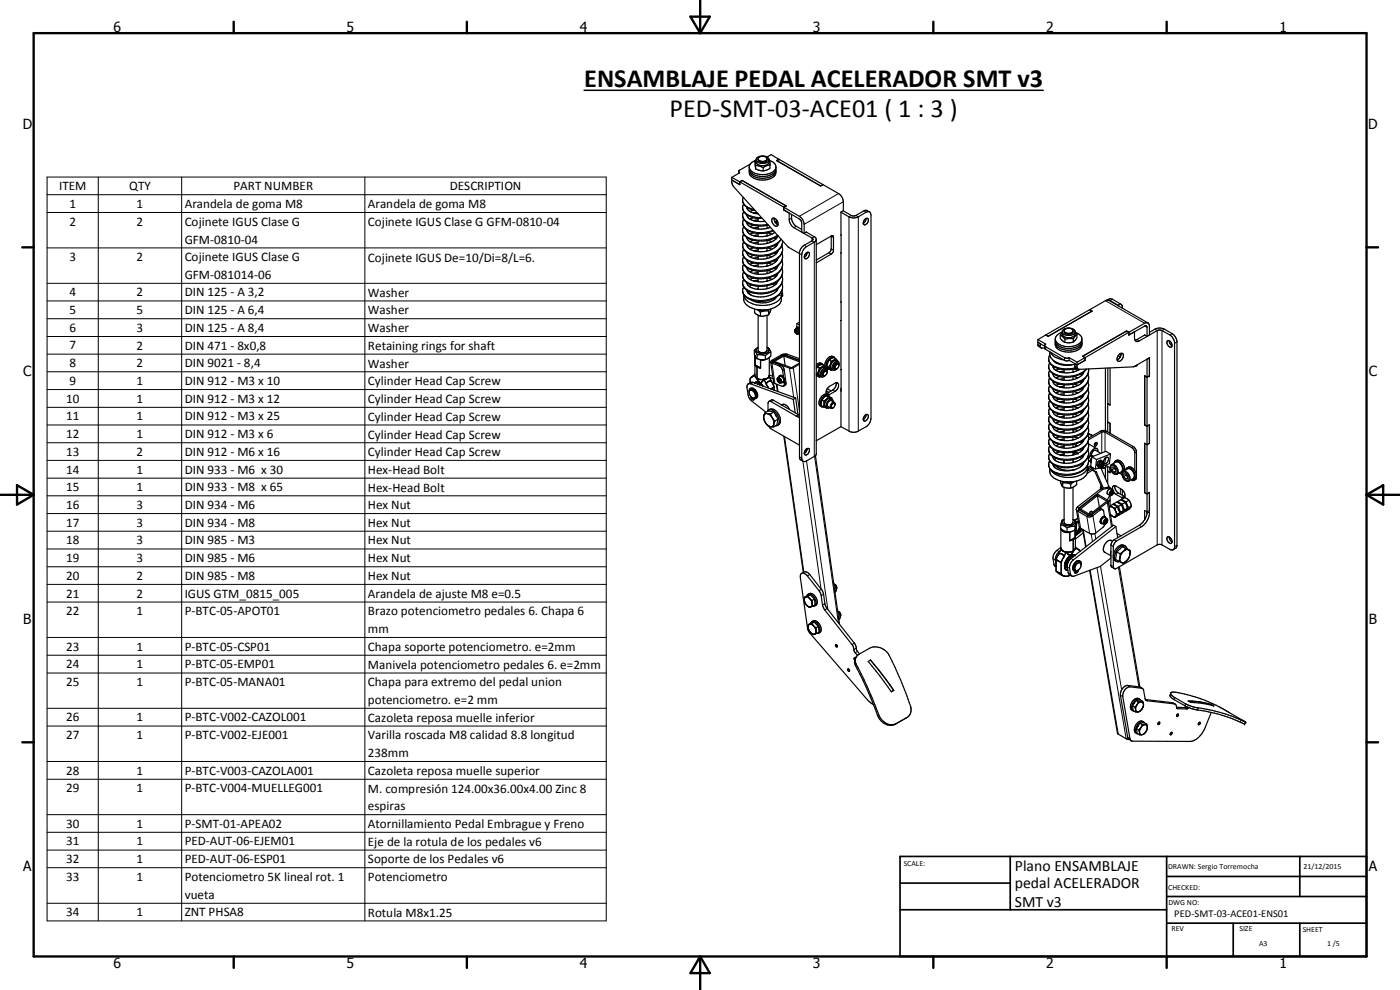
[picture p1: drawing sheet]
<svg xmlns="http://www.w3.org/2000/svg" width="420mm" height="297mm" viewBox="0 0 420 297" stroke-linecap="round" stroke-linejoin="round" font-family="sans-serif">
<defs><g id="words">
<g font-size="7.9">
<text x="175.3" y="26">ENSAMBLAJE PEDAL ACELERADOR SMT v3</text>
<text x="200.9" y="35">PED-SMT-03-ACE01 ( 1 : 3 )</text>
</g>
<g font-size="4.7">
<text x="304.6" y="261.2">Plano ENSAMBLAJE</text>
<text x="304.6" y="266.6">pedal ACELERADOR</text>
<text x="304.6" y="272">SMT v3</text>
</g>
<g font-size="4.2">
<text x="34" y="9.6">6</text>
<text x="104" y="9.6">5</text>
<text x="174" y="9.6">4</text>
<text x="244" y="9.6">3</text>
<text x="314" y="9.6">2</text>
<text x="384" y="9.6">1</text>
<text x="6.8" y="38.7">D</text>
<text x="410.6" y="38.7">D</text>
<text x="7" y="112.9">C</text>
<text x="410.8" y="112.9">C</text>
<text x="7" y="187.1">B</text>
<text x="410.8" y="187.1">B</text>
<text x="7" y="261.4">A</text>
<text x="410.8" y="261.4">A</text>
<text x="34" y="290.4">6</text>
<text x="104" y="290.4">5</text>
<text x="174" y="290.4">4</text>
<text x="244" y="290.4">3</text>
<text x="314" y="290.4">2</text>
<text x="384" y="290.4">1</text>
</g>
<g font-size="3.9">
<text x="17.7" y="57.1">ITEM</text>
<text x="38.8" y="57.1">QTY</text>
<text x="70.1" y="57.1">PART NUMBER</text>
<text x="135" y="57.1">DESCRIPTION</text>
<text x="20.8" y="62.4">1</text>
<text x="41" y="62.4">1</text>
<text x="55.4" y="62.4">Arandela de goma M8</text>
<text x="110.4" y="62.4">Arandela de goma M8</text>
<text x="20.8" y="67.7">2</text>
<text x="41" y="67.7">2</text>
<text x="55.4" y="67.8">Cojinete IGUS Clase G</text>
<text x="110.4" y="67.8">Cojinete IGUS Clase G GFM-0810-04</text>
<text x="55.4" y="73.1">GFM-0810-04</text>
<text x="20.8" y="78.3">3</text>
<text x="41" y="78.3">2</text>
<text x="55.4" y="78.4">Cojinete IGUS Clase G</text>
<text x="55.4" y="83.7">GFM-081014-06</text>
<text x="110.4" y="78.5">Cojinete IGUS De=10/Di=8/L=6.</text>
<text x="20.8" y="88.9">4</text>
<text x="41" y="88.9">2</text>
<text x="55.4" y="88.9">DIN 125 - A 3,2</text>
<text x="110.4" y="89">Washer</text>
<text x="20.8" y="94.3">5</text>
<text x="41" y="94.3">5</text>
<text x="55.4" y="94.3">DIN 125 - A 6,4</text>
<text x="110.4" y="94.3">Washer</text>
<text x="20.8" y="99.6">6</text>
<text x="41" y="99.6">3</text>
<text x="55.4" y="99.6">DIN 125 - A 8,4</text>
<text x="110.4" y="99.7">Washer</text>
<text x="20.8" y="104.9">7</text>
<text x="41" y="104.9">2</text>
<text x="55.4" y="104.9">DIN 471 - 8x0,8</text>
<text x="110.4" y="105">Retaining rings for shaft</text>
<text x="20.8" y="110.2">8</text>
<text x="41" y="110.2">2</text>
<text x="55.4" y="110.2">DIN 9021 - 8,4</text>
<text x="110.4" y="110.3">Washer</text>
<text x="20.8" y="115.5">9</text>
<text x="41" y="115.5">1</text>
<text x="55.4" y="115.5">DIN 912 - M3 x 10</text>
<text x="110.4" y="115.6">Cylinder Head Cap Screw</text>
<text x="19.8" y="120.8">10</text>
<text x="41" y="120.8">1</text>
<text x="55.4" y="120.8">DIN 912 - M3 x 12</text>
<text x="110.4" y="120.9">Cylinder Head Cap Screw</text>
<text x="19.8" y="126.2">11</text>
<text x="19.8" y="131.5">12</text>
<text x="41" y="126.2">1</text>
<text x="41" y="131.4">1</text>
<text x="55.4" y="126.2">DIN 912 - M3 x 25</text>
<text x="55.4" y="131.5">DIN 912 - M3 x 6</text>
<text x="110.4" y="126.2">Cylinder Head Cap Screw</text>
<text x="110.4" y="131.6">Cylinder Head Cap Screw</text>
<text x="19.8" y="136.8">13</text>
<text x="41" y="136.8">2</text>
<text x="55.4" y="136.8">DIN 912 - M6 x 16</text>
<text x="110.4" y="136.9">Cylinder Head Cap Screw</text>
<text x="19.8" y="142.1">14</text>
<text x="41" y="142.1">1</text>
<text x="55.4" y="142.1">DIN 933 - M6 x 30</text>
<text x="110.4" y="142.2">Hex-Head Bolt</text>
<text x="19.8" y="147.4">15</text>
<text x="41" y="147.4">1</text>
<text x="55.4" y="147.4">DIN 933 - M8 x 65</text>
<text x="110.4" y="147.5">Hex-Head Bolt</text>
<text x="19.8" y="152.7">16</text>
<text x="41" y="152.7">3</text>
<text x="55.4" y="152.7">DIN 934 - M6</text>
<text x="110.4" y="152.7">Hex Nut</text>
<text x="19.8" y="158">17</text>
<text x="41" y="158">3</text>
<text x="55.4" y="158">DIN 934 - M8</text>
<text x="110.4" y="158">Hex Nut</text>
<text x="19.8" y="163.3">18</text>
<text x="41" y="163.3">3</text>
<text x="55.4" y="163.3">DIN 985 - M3</text>
<text x="110.4" y="163.3">Hex Nut</text>
<text x="19.8" y="168.7">19</text>
<text x="19.8" y="173.9">20</text>
<text x="41" y="168.7">3</text>
<text x="41" y="173.9">2</text>
<text x="55.4" y="168.7">DIN 985 - M6</text>
<text x="55.4" y="173.9">DIN 985 - M8</text>
<text x="110.4" y="168.7">Hex Nut</text>
<text x="110.4" y="173.9">Hex Nut</text>
<text x="19.8" y="179.3">21</text>
<text x="41" y="179.3">2</text>
<text x="55.4" y="179.3">IGUS GTM_0815_005</text>
<text x="110.4" y="179.4">Arandela de ajuste M8 e=0.5</text>
<text x="19.8" y="184.6">22</text>
<text x="41" y="184.6">1</text>
<text x="55.4" y="184.6">P-BTC-05-APOT01</text>
<text x="110.4" y="184.7">Brazo potenciometro pedales 6. Chapa 6</text>
<text x="110.4" y="190">mm</text>
<text x="19.8" y="195.2">23</text>
<text x="41" y="195.2">1</text>
<text x="55.4" y="195.2">P-BTC-05-CSP01</text>
<text x="110.4" y="195.3">Chapa soporte potenciometro. e=2mm</text>
<text x="19.8" y="200.5">24</text>
<text x="41" y="200.5">1</text>
<text x="55.4" y="200.5">P-BTC-05-EMP01</text>
<text x="110.4" y="200.6">Manivela potenciometro pedales 6. e=2mm</text>
<text x="19.8" y="205.9">25</text>
<text x="41" y="205.8">1</text>
<text x="55.4" y="205.9">P-BTC-05-MANA01</text>
<text x="110.4" y="205.9">Chapa para extremo del pedal union</text>
<text x="110.4" y="211.2">potenciometro. e=2 mm</text>
<text x="19.8" y="216.5">26</text>
<text x="19.8" y="221.8">27</text>
<text x="41" y="216.5">1</text>
<text x="41" y="221.8">1</text>
<text x="55.4" y="216.5">P-BTC-V002-CAZOL001</text>
<text x="55.4" y="221.8">P-BTC-V002-EJE001</text>
<text x="110.4" y="216.5">Cazoleta reposa muelle inferior</text>
<text x="110.4" y="221.9">Varilla roscada M8 calidad 8.8 longitud</text>
<text x="110.4" y="227.2">238mm</text>
<text x="19.8" y="232.4">28</text>
<text x="41" y="232.4">1</text>
<text x="55.4" y="232.4">P-BTC-V003-CAZOLA001</text>
<text x="110.4" y="232.5">Cazoleta reposa muelle superior</text>
<text x="19.8" y="237.7">29</text>
<text x="41" y="237.7">1</text>
<text x="55.4" y="237.7">P-BTC-V004-MUELLEG001</text>
<text x="110.4" y="237.8">M. compresión 124.00x36.00x4.00 Zinc 8</text>
<text x="110.4" y="243.1">espiras</text>
<text x="19.8" y="248.3">30</text>
<text x="41" y="248.3">1</text>
<text x="55.4" y="248.3">P-SMT-01-APEA02</text>
<text x="110.4" y="248.4">Atornillamiento Pedal Embrague y Freno</text>
<text x="19.8" y="253.7">31</text>
<text x="41" y="253.7">1</text>
<text x="55.4" y="253.7">PED-AUT-06-EJEM01</text>
<text x="110.4" y="253.7">Eje de la rotula de los pedales v6</text>
<text x="19.8" y="259">32</text>
<text x="41" y="259">1</text>
<text x="55.4" y="259">PED-AUT-06-ESP01</text>
<text x="110.4" y="259.1">Soporte de los Pedales v6</text>
<text x="19.8" y="264.3">33</text>
<text x="41" y="264.3">1</text>
<text x="55.4" y="264.4">Potenciometro 5K lineal rot. 1</text>
<text x="55.4" y="269.7">vueta</text>
<text x="110.4" y="264.3">Potenciometro</text>
<text x="19.8" y="274.9">34</text>
<text x="41" y="274.9">1</text>
<text x="55.4" y="274.9">ZNT PHSA8</text>
<text x="110.4" y="275">Rotula M8x1.25</text>
</g>
<text font-size="3.1" x="352.4" y="275.2">PED-SMT-03-ACE01-ENS01</text>
<g font-size="2.4">
<text x="271.2" y="259.7">SCALE:</text>
<text x="350.6" y="260.8">DRAWN: Sergio Torremocha</text>
<text x="391.2" y="260.6">21/12/2015</text>
<text x="350.6" y="267">CHECKED:</text>
<text x="350.6" y="271.4">DWG NO:</text>
<text x="351.6" y="279.3">REV</text>
<text x="372" y="279.4">SIZE</text>
<text x="391" y="279.6">SHEET</text>
<text x="377.9" y="283.8">A3</text>
<text x="398.3" y="283.8">1 /5</text>
</g>
</g></defs>
<g fill="none" stroke="#000" stroke-width=".35">
<path d="M219.6 53.2v1.5l.6 1.3 16.4 18.2M219.6 53.2l2.4 1.4M221.7 51.5l.3 .4-2.4 1.3M222 54.6v.8l-2.4-1.4 2.4 1.4M222 55.4h.1M222 54.6l13.2 7.5M222.7 54.1l13.2 7.7M222.7 54.1l-.7 .5M222.7 54.1v.1M223.1 59.2a2.33 2.33 0 0 0 1.1 3M224.9 51.2a3.3 3.3 0 0 0 3.5 2.3 4.2 4.2 0 0 0 4.4-2l.1-.3M224.9 51.2a2.53 2.53 0 0 0 2.5 2.7 4.5 4.5 0 0 0 5.4-1.9l.1-.8"/>
<path d="M224.9 50.9a4.1 4.1 0 0 0 4.5 2.1 3.8 3.8 0 0 0 3.4-2.1M224.9 50.9v.3M225.2 49.2l-3.4 1.9-.1 .9M225.2 49.2l-.3 .5v1.2M226.6 48.3l.1 1.8M226.6 48.3l.2 2.4 2.3 .6M226.7 50.4l.1 .1M226.8 49.7l1.1 .1 1.2 .5M226.8 48.1l-1.1 .6-.5 .5M227.1 47.4a2.52 2.52 0 0 1 3.7 .4 1.72 1.72 0 0 1-2.3 1.9 1.56 1.56 0 0 1-1.6-1.1zM228.4 46.9a1.54 1.54 0 0 1 1.7 .4l.1 .3M228.4 46.9a.91 .91 0 0 0-.9 1.1 .91 .91 0 0 0 1.2 .7 1.07 1.07 0 0 0 1.5-1"/>
<path d="M229.1 50.3v1M230.2 47.6a1.52 1.52 0 0 1-2.7 .1M230.2 47.1l1.2-.7 2.4 1.4M231 48.2l-.2-.2-.3 .6a2.74 2.74 0 0 1-3 .1l-.6-.7-.3 .3M231 48.2l.1 2.3-1 .6-1 .2M231 48.1a2.25 2.25 0 0 1 1.8 2.8M231.1 49.5l-1.3 .3-.7 .5M232.8 50.9l.1 .3M232.9 50.3a4.2 4.2 0 0 1-5 2 3.3 3.3 0 0 1-3-2M233.8 47.8l-.7 .4 13.2 7.6 .7-.4M233.8 47.8l17.9 10.3 .9 .9 .4 .9 .1 3.3-.7 .4v64.4M223.2 70.3l-.3 1.2a3.3 3.3 0 0 0 3.1 2.8l1.5 .3"/>
<path d="M223.2 77.1a2.83 2.83 0 0 0 2.4 3.9l2.5 .4 2.1-.2M223.2 72.5l-.3 .8a2.49 2.49 0 0 0 1.5 2.6M223.2 79.3a2.35 2.35 0 0 0 1.1 3.4l2.5 .9 3.4-.2M223.2 61.2a2.78 2.78 0 0 0 2.1 3.9l1.5 .3 2 .1M223.2 63.5a2.51 2.51 0 0 0 1.8 3.7 8.6 8.6 0 0 0 5.2 .4M223.2 68a2.32 2.32 0 0 0 1 3.3M223.2 74.8a2.35 2.35 0 0 0 1.1 3.3M223.2 65.7a2.4 2.4 0 0 0 1.2 3.4M224.2 78.1v.1a3.6 3.6 0 0 0 3.5 1.9 6.4 6.4 0 0 0 5.4-2M224.2 64.5l.5 1 1.1 .6 1.9 .4 1.9-.1M224.2 62.2l2.4 1M224.2 71.3l1.9 .8"/>
<path d="M224.2 75.8l.3 .8 .6 .5M224.2 62.2v.3M224.2 66.8l.2 .6 .7 .6M224.2 69v.3M224.2 71.3l.2 .6 .7 .7M224.2 62.5a3.4 3.4 0 0 0 3.4 1.7M224.2 69.3a3.6 3.6 0 0 0 3.5 1.7l2.7-.3M224.3 78.1l1.3 .6 1.8 .4 2.8-.2M224.4 75.9a8 8 0 0 0 5.8 .8M224.4 62.4l-.2 .1M224.4 69.1l1.7 .7M224.4 64.6l-.2 .1"/>
<path d="M224.4 66.9l-.2 .1M224.4 69.1l-.2 .2M224.4 71.4l-.2 .1M224.4 73.7l-.2 .1M224.4 75.9l-.2 .1M224.4 78.2l-.2 .1M225.1 68l1.4 .6a10.2 10.2 0 0 0 4.4-.3l.3-.1M226.1 72.1l1.4 .2M226.1 78.9l-1 .4M226.1 76.6l-1 .5M226.1 74.3l-1 .5M226.1 72.1l-1 .4"/>
<path d="M226.1 69.8l-1 .5M226.1 67.6l-1 .4M226.1 65.3l-1 .4M226.1 63l-1 .5M227.2 63.8l-1.1 .1M227.5 72.8l-1.4 .2M227.5 64.1v.1M227.5 65.5v1M227.5 67.8v.9M227.5 70v1M227.5 72.3v.9M227.5 74.6v.9"/>
<path d="M227.5 76.8v1M227.5 79.1v.9M227.5 66l-1.4 .2M227.5 68.2l-1.4 .3M227.5 70.5l-1.4 .2M227.5 75l-1.4 .2M227.5 77.3l-1.4 .2M227.5 79.5l-1.4 .3M230.2 67.6v.9M230.2 69.9v.9M230.2 72.1v.9M230.2 74.4v.9"/>
<path d="M230.2 76.7v.9M230.2 78.9v.9M230.2 68.4l.2 .1M230.2 70.7h.2M230.2 72.9l.3 .1M230.2 75.2h.2M230.2 77.5h.3M230.2 79.7l.2 .1M230.4 78.9l1.2 .4M230.4 76.6l1.2 .5M230.4 74.3l1.2 .5M230.4 72.1l1.2 .4"/>
<path d="M230.4 69.8l1.2 .5M230.4 67.6h.3M230.6 67.5l-.4 .1M231.7 65.7a1.25 1.25 0 0 1 1.8 1.3v.4a.67 .67 0 0 1-.6 .5 .67 .67 0 0 1-.6-.4l-.6-.9zM232.2 69.3a9.9 9.9 0 0 1-6.1 .5M232.4 65.4a1.96 1.96 0 0 0 1.1 2M232.4 73.7l.5 .3M232.4 71.4l1.1-.7-.4 .7M232.4 71.4l-2.4 .8-2.5 .1M232.4 73.7l-2.1 .7-2.8 .2M232.4 71.4l.5 .3M232.4 75.9l.5 .3"/>
<path d="M232.4 78.2l.5 .3M232.6 69.7l-2.2 1M232.9 66.6l.2 .3M232.9 77.9l-1.5 .7-1.2 .3M232.9 77.9l.2 .3M232.9 75.6l.2 .3M232.9 73.4l.2 .3M232.9 71.1l.2 .3M232.9 71.7a7.6 7.6 0 0 1-7.8 .9M233.1 75.9a7 7 0 0 1-8 1.2M233.1 71.4l-.2 .3M233.2 66.3l-.5 .4"/>
<path d="M233.4 66.5l-.5 .6M233.5 79.7a5.5 5.5 0 0 1-5.8 2.6 3.8 3.8 0 0 1-3.5-1.7v-.3M233.5 72.9a5.5 5.5 0 0 1-5.7 2.6 3.4 3.4 0 0 1-3.6-1.9M233.5 77.5l-.4 .6M233.5 75.2l-.4 .7M234.5 71.8l-1.3 1.4-.8 .5M234.6 75.9a3.5 3.5 0 0 1-1.7 4.3M234.6 73.7a3.5 3.5 0 0 1-1.7 4.2M234.6 78.2a2.98 2.98 0 0 1-.2 2.7l-1.5 1.5M234.9 72.2a4.6 4.6 0 0 1-4.1 4.3l-.6 .2M235.2 63l1.6 .9v1.9a3.2 3.2 0 0 0 1.5 2.5l5.7 3.5-.3 .5-2.4 1.3a3.6 3.6 0 0 0-1.4 2.1v61.6l.3 .6 .8 .5M235.2 62.1v.9"/>
<path d="M235.2 63h.1M235.2 63l5.2 3.1 .2 .8v2.7l.7 .4M235.9 61.8l-.7 .3M235.9 61.8l-.7 .4 4.7 2.7a3 3 0 0 1 1.4 2.4v2.7M236.6 74.2h.1M236.7 74.2l3.2 1.9M237.6 64.3v1.4a3.6 3.6 0 0 0 1.4 2.2l1.6 .9M241.7 76.2l.7-.6a.88 .88 0 0 1 .6 .8 .88 .88 0 0 1-.5 .9 .63 .63 0 0 1-.9 .3 .63 .63 0 0 1-.1-1zM242 69.6l2.6 1.6 .4 .6v64.5l-.4 .5-2.5 1.5a.86 .86 0 0 1-1.1 .1 .86 .86 0 0 1-.4-.9v-61l.7-1.9 3.3-2.1 .4-.6M242 69.6l-.7 .4M242 69.6h.1M242.2 75.7l-.2 .9-.6 .6"/>
<path d="M249.5 70.8l.4-.1 .2 .3-.1 4.6-.5 .6-4.5 2.7M249.5 70.8v3.8l-.3 .8-4.2 2.6M249.5 70.8l-4.5 2.6M252.4 63.7l2.4 1.4a3 3 0 0 0 2.8 0l2.4-1.4a.89 .89 0 0 1 1-.1 .89 .89 0 0 1 .4 .9v61.1a3.2 3.2 0 0 1-1.4 2.4l-2.4 1.3a2.72 2.72 0 0 1-2.8 0l-2.4-1.3M252.4 75.9h.1M252.4 70.5h.1M253.1 63.2l3 1.6 .6-.1 2.8-1.5h.8l.6 .4M259.4 66l.5-.5a.64 .64 0 0 1 .8 .4 .64 .64 0 0 1-.2 .8l-.8 .8a.69 .69 0 0 1-.7-.5 .69 .69 0 0 1 .3-.8zM259.9 65.5l-.1 .7-.7 .8M223.2 83.9a2.36 2.36 0 0 0 1.1 3.3l1.9 .7a9.6 9.6 0 0 0 6.4-.8l1-.7 1-1.5M223.2 88.4v1.7a5.2 5.2 0 0 0 5.4 2.9l2.7-.3M223.2 81.6a2.41 2.41 0 0 0 1.1 3.4"/>
<path d="M223.2 86.1a2.4 2.4 0 0 0 1.1 3.4l1.3 .5M224.2 82.6l.2 .6 .7 .7M224.3 85l1.3 .5 1.8 .4 2.8-.2M224.4 80.4l-.2 .2M224.4 82.7l-.2 .1M224.4 85l-.2 .1M224.5 87.9l.1-.6 .8 1.3M225.5 85.5l-.6 .5M226.1 83.4l-1 .5M226.1 81.2l-1 .4M226.5 92.7v1.1l1 .8M227.1 92.8l1.1 .8"/>
<path d="M227.5 94.6v10.5a1.54 1.54 0 0 0 2.7 0v-10.5M227.5 94.6l.7 .2M227.5 81.4v.9M227.5 83.6v.9M227.5 85.9v.9M227.5 86.6l-.1 .2M227.5 81.8l-1.4 .2M227.5 84.1l-1.4 .2M227.9 93l.3 .1M228.2 93v.1M228.2 93.6v1.2M229.7 93l-1.5 .1"/>
<path d="M230.2 81.2v.9M230.2 83.4v1M230.2 85.7v.9M230.2 82h.2M230.2 84.2l.3 .1M230.4 83.4l1.2 .5M230.4 81.2l1.2 .4M230.7 93.3l-2.5 .3M230.7 94.5l-1.6 .4-.9-.1M230.7 93.3v1.2M230.8 92.8l-.1 .5M231.3 92.7l-.6 1.8"/>
<path d="M231.8 85.2l.6 .4M232.4 80.4l.5 .3M232.4 82.7l.5 .3M232.4 85l.5 .3M232.9 80.2l-2.7 1M232.9 82.4l-2.7 1M232.9 84.7l-2.7 1M232.9 84.7l.2 .3M232.9 82.4l.2 .3M232.9 80.2l.2 .2M233 89.1a5.5 5.5 0 0 1-6.2 1.5l-1.2-.6M233.2 86.7v.4"/>
<path d="M233.5 86.5a5.5 5.5 0 0 1-5.8 2.6 3.2 3.2 0 0 1-3.5-2M233.5 82a4.6 4.6 0 0 1-4.4 2.5 7.3 7.3 0 0 1-4-.6M233.5 84.2a5.5 5.5 0 0 1-5.8 2.6 3.5 3.5 0 0 1-3.5-1.8v-.1M234.1 88.1l-1 1-1 .6a9.9 9.9 0 0 1-5 .6l-1.5-.3M234.2 88.1l.7 .5M234.5 88.6a4.4 4.4 0 0 1-4.1 2.9 7 7 0 0 1-6.9-2.1l-.3-.7M234.6 87.2l.3 1.5-.4 .4a3.1 3.1 0 0 1-2.7 3.4l-.5 .2M234.6 80.4a3.6 3.6 0 0 1-1.7 4.3M234.6 82.7l.3 .7-.3 1.5M234.6 85a2.9 2.9 0 0 1-.3 2.9l-.2 .2M238.5 98.9a.8 .8 0 0 1 .9 .4 .8 .8 0 0 1-.1 .9 .99 .99 0 0 1-.8-1.3zM238.6 98.9l.4-.2a.88 .88 0 0 1 .9 .9"/>
<path d="M238.7 99.1l.6 .3v.5a.51 .51 0 0 1-.6-.2 .51 .51 0 0 1 0-.6zM238.7 99.2h.1a.42 .42 0 0 1 .4 .2 .42 .42 0 0 1-.1 .5l-.3-.2zM239 98.5l-.2 .3M239 99.9h.1M239.1 98.3l-.1 .2M239.1 98.3l.7 .4M239.1 98.3l.4-.2 .4 .2M239.2 97.1l.7 .5M239.2 97.1l-.2 1.4M239.8 98.7l.1 .3M239.9 96.6l-.7 .5M239.9 99.7l-.5 .5"/>
<path d="M239.9 98.7h-.1M252.4 90.6h.1M252.4 96.2h.1M252.4 96.1h.1M252.4 90.6v.1M319.4 99.3a1.44 1.44 0 0 0 2.4 .7l.1-.2a1.16 1.16 0 0 0-.4-1.2 1.16 1.16 0 0 0-1.3 0 .71 .71 0 0 0-.9 .7 .71 .71 0 0 0 .9 .6 1.4 1.4 0 0 0 1.8-.6M322.7 99.5v.7a2.31 2.31 0 0 1-3.9 .2v-1a2.33 2.33 0 0 1 3.9 0 2.27 2.27 0 0 1-3.8 .6l-.1-.4M327.1 93l.6 .3-13.2 7.6-.7-.4M332.3 90a1.19 1.19 0 0 1 1.6-.2l2.6 1.5 .3 .5v.7M332.6 90l11.9 6.9M335.8 91.9l-2.9-1.8h-.9l-18.2 10.4M336.8 92l-.1 .4"/>
<path d="M338.1 99.3l-13.2 7.6 .8 .4M338.1 99.3l.7 .4M338.8 99.7v.8M338.8 99.7l-13.1 7.6M338.8 99.7l4.7-2.7a.89 .89 0 0 1 1-.1 .89 .89 0 0 1 .5 .9v2.7l-.8 .4M345 99.7l1.6-.9a3.1 3.1 0 0 1 2.9 0l2.8 1.7 .9 1.8v61.6l-.2 .5-.9 .5M224.6 115.2l1.2-.5 13 4.7M224.8 117.7v-.5a.87 .87 0 0 1 .9-.7 .87 .87 0 0 1 .8 .6 2.14 2.14 0 0 1 .5 2.3M225.1 117.1a1.48 1.48 0 0 1 1.2 2.3h-.3M225.2 116.6a1.9 1.9 0 0 1 2.2 2.4l-.5 .5M225.3 119l.3 .8M225.6 119.2v.3"/>
<path d="M225.6 119.5v.3M225.8 119.3v.1M225.8 119.4h.2M225.8 119.4a1.49 1.49 0 0 1-.6-2.3 1.38 1.38 0 0 1 1.5 .7 1.38 1.38 0 0 1-.3 1.6M225.8 119.4l-.2 .4M225.8 119.4l-.2 .1M226 119.4l.1 .3M226.1 119.7h-.2M226.1 119.6l-.2 .1M226.3 112.6l-1 .7M226.4 105.1l.8 1.4M226.4 105.1a2.75 2.75 0 0 0 .6 2.3l.2 .3"/>
<path d="M226.5 119.7l-.4 .3h-.2v-.3M226.5 119.6v.1M226.6 106.6v6v.4l.6 .5M226.6 106.8l.3 .4M226.6 112.3l-1.5 1.4v1.2M226.6 109.5l1 .8M226.6 109.5l1.6 .9M226.6 109.5l.1 .2M226.6 114.8l-.1 .1M226.7 113.1l1.3 1.6M226.7 114.7l-.1 .1M226.8 109.8l.9 .5"/>
<path d="M226.8 114.7l-.3 .2 .1-.1M226.8 114.7l-.2 .1M226.9 119.5l-.6 .1-.1 .4M227 119.4l-.1 .1M227.2 110.1v3.4M227.2 113.5l.8 1.2M227.2 113.5l.8 .3h1.3M227.2 114.6l-.4 .1M227.2 114.6l.8 .3M227.2 114.6l.2 .1M227.2 106.5l1.3-.1 1.2 .3M227.2 107.7l1.3 .2"/>
<path d="M227.2 106.5v1.2M227.4 115.2l.7 .3M227.4 114.7l.3 .1M227.4 114.7l-.8 .2M227.5 104.3a.85 .85 0 0 0-.5 .9 .85 .85 0 0 0 .8 .8 2.02 2.02 0 0 0 2.9-1l-.5-.7M227.5 104.2l-1.1 .9M227.6 110.3l.6 .1M227.9 114.9l.3 .2M228 114.9l.2 .2M228 107.9l.2 .1M228.2 115.1l.6 .5zM228.2 115.1l.3 .2"/>
<path d="M228.2 108v2.4M228.6 114.6l-.6 .1M228.7 114.5l-.1 .1M228.7 115.6l.3 .2M228.8 114.4l-.1 .2M229.3 113.7l.3 .1M229.3 113.7l.6 1.5M229.3 113.7v.1M229.3 113.8l-.7 .8M229.4 107.9l-1.2 .1M229.4 107.9l-.3 .1M229.7 107.9h-.3"/>
<path d="M229.7 106.7v1.2M229.9 113.7l-.3 .1M229.9 113.7h.2l-.5 .1M229.9 115.2l.7 1.2M230.2 104.2l.6 .4 .5 1.1M230.5 113.3l.3-.5 .7 1.5M230.6 113.3l-.4 .3M230.6 113.3l-.7 .4M230.9 107.2l-.1 5.7M230.9 112.5l1 .4M231 113.2l1.1 .4M231.3 108.6l.9 6.3 2.4 1h.6"/>
<path d="M231.3 105.7l-1.6 1M231.3 105.7v1.1l-1.6 1.1M231.5 114.3l-.8 .1-.8 .8M231.5 114.3l.8 1.7M232.1 108.3v.3M232.1 108.4l.1 .3M232.1 108.5v.1M232.1 108.6l.1 .1M232.1 108.3v.1M232.2 108.7l5.1 1.8 .8-.1 1.8-1.1M232.3 116l-1 .7M232.3 116v1.1"/>
<path d="M233 115.3l.3 2.1M233.5 114.1l.3 .4M233.8 113.2a.72 .72 0 0 1 .8-.5 .72 .72 0 0 1 .6 .7l.2 .7-.2 .6M233.8 113.9l.3 .4M233.8 113.9l-.3 .2M233.9 113.8l-.3-.1-.1 .4M233.9 113.8l.2 .8-.3-.1M233.9 113.8l-.1 .1M234 112.7l.6-.1 .5 .5M234.1 114.3l-.3 .2M234.1 114.3h.1M234.3 109.5a1.81 1.81 0 0 1 1.1 1.5l.5 4-.2 .5-.5 .4"/>
<path d="M235.1 113.1l.3 .7v.8M235.2 106.8l.4 2.8M235.2 106.8l-2.8 1.7 5.1 1.8 2.4-1.3M235.2 106.8l4.7 1.7M235.4 114.6l-.8 .1M235.4 114.6v.9l-.2 .4M238.1 119.8l-12.8-4.6h-.8l-.3 .4v.8l.3 2 .4 1.2 5 4.1M238.1 119.8l.6 4.1M238.8 119.4l-.7 .4M238.8 119.4l.7 4.9M239.8 100.2l-.2-.1 .3 .3M239.8 100.2h.1"/>
<path d="M239.9 108.2l-4.7-1.6-3.1 1.7M239.9 108.1l-4-1.5h-.7l-3 1.6M239.9 107.6l-3.6-1.3-.9-.1-1 .3-3 1.8-.1 .4 .4 .3 2.6 1.1 .6 .9 .3 2.2M239.9 100.1l-.1 .1M245 112.4l.9 .8M245 112.1l.2 .1M245 112.8h.3M245.2 112.2l.7 1M245.3 110.1l.6 .3M245.3 110.1l-.3 .5M245.9 110.4l-.7 1.8M246.3 113l-.4 .2"/>
<path d="M246.7 112.6l.3 .2M246.8 109.2l-.7-.3-1.1 .6M247.1 109.6a1.07 1.07 0 0 0-1.1-.5 1.07 1.07 0 0 0-.8 .8l-.2 .2M247.3 109.6l-.6-.3-1.4 .8M247.3 109.6l.6 .8M247.3 109.6l-1.4 .8M247.4 111.6l.5-.3a.79 .79 0 0 1 .3 .9 .79 .79 0 0 1-.8 .5l-.3-.2zM247.7 110.9l.3 .1M247.9 111a1.15 1.15 0 0 0-.9 1.8l.7-.2M247.9 110.4a1.69 1.69 0 0 0-1.3 2.7l.6-.1 .4-.3M247.9 110.4l.3 .5v.8l-.3-.7M248 117.3l.7 .4"/>
<path d="M248 118.1l-.1-.7 .7-1.2 2.3-1.3h.5a1.71 1.71 0 0 1-.8 2.5l-2.1 1.1M248 118.1l.1 .2M248 118.7l1.6 .7M248 118.7l-1.3 1.3M248 110.5a1.38 1.38 0 0 0-1.5-.1 1.38 1.38 0 0 0-.7 1.2v.9l.7 .6M248 110.4l.4 .3M248 118.3a2.51 2.51 0 0 0-2 3.4l.6 .3M248 118.3l.6 .2M248.2 109.8l.4 .7 .9 .6M248.2 109.8l.5 .4M248.3 116.6l1.2 .7M248.6 118.5a2.32 2.32 0 0 0-2 3.5"/>
<path d="M248.6 119l-1.3 1.4M248.6 118.5l.4 .5M248.7 110.2l.8 .9M248.9 108.1l-.7 1.7M248.9 108.1l.6 .3M249.5 108.4l-.8 1.8M249.6 119.8a1.77 1.77 0 0 0-1.3 2.6l.7-.1M249.6 119.8h.2M249.6 119.4v.4M249.8 119.8l.3 .8M249.8 119.8a1.56 1.56 0 0 0-2.3 1.4l.1 .6 .6 .6M249.9 110.9l-.4 .2"/>
<path d="M250.3 110.6l.2 .1M250.3 107.2a1.54 1.54 0 0 0-2.3 .9 1.74 1.74 0 0 0 0 2.3M250.4 107.2a2.37 2.37 0 0 0-2.4 3l.2 .4 .6 .1M250.4 107.2l.2 .3M250.8 107.6l.6 .8M250.8 107.6l-1.3 .8M250.8 107.6a1.37 1.37 0 0 0-1.9 .5M250.9 114.9a2.07 2.07 0 0 1-1 2.1l-1.9 1.1M250.9 110.8l-.9 .2M251.1 110.7l-.2 .1M251.2 110.6l-.3 .2M251.3 108.9l.2 .1"/>
<path d="M251.5 108.5a1.54 1.54 0 0 0-1.8 .2 1.54 1.54 0 0 0-.4 1.8l.7 .5M251.6 109.1a1 1 0 0 1 0 1 1 1 0 0 1-.9 .5 .81 .81 0 0 1 0-1 .81 .81 0 0 1 1-.2v.2M251.6 109.1a1.07 1.07 0 0 0-1.1 .5 1.07 1.07 0 0 0 .1 1.2h.3M251.7 109.6l-.1-1.1a1.56 1.56 0 0 0-1.9 1.7l.3 .8M252.4 110.9h.1M252.4 117.3v.2M252.4 116.5h.1M252.4 110.9v.1M311.5 101.9l.1 2 .9 .5M311.5 101.9l2.3 1.4-.3 .3v.8l.3 .5 5.8 3.3 1.3-.1M312.5 104.4h1M313.5 103.9l-2-1.2 .7 .4v.9l.3 .4"/>
<path d="M313.5 103.7l6.1 3.7 1.3-.1M313.8 100.5l.8 .4M313.8 100.5h.1M313.8 100.5l-2.3 1.4M315 105.6l.1 1M315 108.9a2.48 2.48 0 0 0 1.7 3.6 8.3 8.3 0 0 0 9.4-1.8M315 111.1a2.19 2.19 0 0 0 0 2.3M315 113.4l-.1 .2a3.1 3.1 0 0 0 3.1 3.9l1.3 .2M315 115.7a2.9 2.9 0 0 0 2.4 3.9l1.9 .3M315 117.9a3 3 0 0 0 2.7 4.1l1.6 .2M315 113.4l1 1M315.1 106.6a2.87 2.87 0 0 0 2.3 3.9l2 .4"/>
<path d="M315.1 106.6a5.2 5.2 0 0 0 5.2 2.9l1.7-.1M315.2 105.7a4.8 4.8 0 0 0 4.1 2.3M316 114.4l1.1 .6 2.1 .4 2.6-.1 2.4-.7M316 109.9a1.73 1.73 0 0 0 1.7 1.6l.3 .1M316 112.1l.2 .6 .7 .7M316 116.7a2.38 2.38 0 0 0 2.7 1.8 7.9 7.9 0 0 0 4.8-.6M316 118.9l.2 .6 .7 .7M316.1 108.2l.8 .6M316.2 110l-.2 .1M316.2 112.3l-.2 .1M316.2 114.6h-.2M316.2 116.8l-.2 .1"/>
<path d="M316.2 119l-.2 .2M316.7 108.5l.4 .5M316.7 102.8a3.8 3.8 0 0 0 4.5 2.3 3.6 3.6 0 0 0 3.5-2M316.7 101.7v.8M316.7 101.8a3.9 3.9 0 0 0 4.3 2.2 3.6 3.6 0 0 0 3.7-2.2M316.7 102.5v.3M316.7 102.5a4.1 4.1 0 0 0 4.5 2.1 3.8 3.8 0 0 0 3.5-2.1M316.9 108.8a7.3 7.3 0 0 0 5.1 .6M317 108.8l-.1 .1M318 119.8l-1.1 .4M318 117.5l-1.1 .4M318 115.2l-1.1 .5"/>
<path d="M318 112.9l-1.1 .5M318 110.7l-1.1 .4M318 111.6l.3 .1a7.8 7.8 0 0 0 3.9-.1M318.2 100.6l.6-.9a2.37 2.37 0 0 0-2.1 2.1M318.2 100.6l1.4 1.2M318.2 100.6v1l1.4 1.1M319.4 110.9v.9M319.4 113.2v.9M319.4 115.4v1M319.4 117.7v.9M319.4 119.9v1M319.4 111.4l-1.4 .2"/>
<path d="M319.4 113.6l-1.4 .2M319.4 115.9l-1.4 .2M319.4 118.2l-1.4 .2M319.6 101.8v.9M320.9 107.3l2.3 1.4M320.9 108.1l2.3 1.4M320.9 107.3v.8M322 110.7v.9M322 113v.9M322 115.3v.9M322 117.5v.9M322 119.8v.9"/>
<path d="M322 111.5l.3 .1M322 113.8h.3M322 116.1h.3M322 118.3l.3 .1M322.1 101.7v.9M322.1 101.7l-1.2-.1-1.3 .2M322.1 102.6l-1.2 .3-1.3-.2M322.2 110.7l-2.8 .2M322.3 119.8l1.2 .4M322.3 117.5l1.2 .4M322.3 115.2l1.2 .5M322.3 112.9l1.2 .5"/>
<path d="M322.3 110.7l1.2 .4M322.5 109.3l-.5 .1M323 110.5l-.8 .2M323.2 100.4v.9l-1.1 1.3M323.2 100.4l-.5-.7 1.4 .8 .5 .7 .1 2.4a4.5 4.5 0 0 1-5.4 1.9 2.67 2.67 0 0 1-2.6-2.7M323.2 100.4l-1.1 1.3M323.2 109.5l-.7-.4 .1 1 .9 .6M323.2 108.7v1.5l.3 .5M324.1 110.8l-1.9 .8M324.2 112.3l.5 .3M324.2 116.8l-2.6 .8-2.3 .1M324.2 119l-2.2 .8-2.7 .1"/>
<path d="M324.2 114.6l.5 .2M324.2 116.8l.5 .3M324.2 119l.5 .3M324.7 112l.2 .3M324.7 116.5l.2 .3M324.7 118.8l-.5 .2M324.7 118.7l.2 .3M324.7 114.2l.2 .4M324.9 106.9h.1M324.9 119a7.2 7.2 0 0 1-8 1.2M324.9 112.3a7.2 7.2 0 0 1-8 1.1M325.3 113.8l-.1 .2a6.6 6.6 0 0 1-8 1.8 1.51 1.51 0 0 1-1.2-1.4"/>
<path d="M325.3 118.3l-.4 .7M325.3 116.1a3.2 3.2 0 0 1-1.8 1.8M325.3 111.5l-.4 .8M325.6 108.1h.1M325.6 107.3v.8M325.6 107.3l-2.4 1.4M325.7 108.1l-2.5 1.4M326.5 112.3a3.5 3.5 0 0 1-2.3 4.5M326.5 114.6a2.7 2.7 0 0 1-.1 2.4l-.8 1.1-.9 .7M326.5 116.8a3.5 3.5 0 0 1-2.3 4.5M326.5 119a3.4 3.4 0 0 1-1.8 4.3M326.7 110.7a3.8 3.8 0 0 1-2.5 3.9"/>
<path d="M331.8 110.4v18.8M332.5 110.4v10.7l.7 .4M333.2 110.4v11.1l-.8-.3M335.6 106.7l.5 .5M335.9 106.3a.64 .64 0 0 1 .7-.4 .64 .64 0 0 1 .5 .6 1.48 1.48 0 0 1-1.7 1.8l-.1-1zM336.1 107.2h.1M336.2 107.2l-.9 .8M336.2 106.1l.3 .3M336.4 106l-.2 1.2M338.8 100.5l1.7-.9v1.9a.89 .89 0 0 0 .7 1l.7-.2 5.4-3.1 .8-.2 3.5 1.9 .9 1.8v61.6l-.3 .6-.6 .1-3-1.6h-1.1l-12.4 7.2h-.7M338.8 100.5h.1M338.8 100.5l5-2.8 .4 .5v2.7"/>
<path d="M341.3 109.5l-.4 .4-.2-.1M343.5 100.5h.1M343.5 100.5l.7 .4M343.6 100.5l-3 1.6M344.2 107.8h.1M344.2 107.8v46.1l-.6 2M344.9 107.4h.1M345 107.4v5.4l-.8 .4-.6-.4-.1 14.7M345 107.4l-4.8 2.7-16.7 .6M345 107.4l-.8 .4M350.3 102.3a1.16 1.16 0 0 1 1.2 .6 1.16 1.16 0 0 1-.1 1.3 1.4 1.4 0 0 1-1.1-1.9zM350.9 102.2l.2 .9 .6 .6"/>
<path d="M229.2 125.3l.5 1.5M229.2 124.8a2.21 2.21 0 0 0 .5 2M229.2 124.8v.3M229.4 124.4l-.2 .4M229.6 123.9l-.2 .5M229.6 123.9l.5 .2M229.7 126.8l.5 .7M229.7 126.8l.6 .7M230 124.1l-.6 .3M230 124.1l1.2 .1M230.1 124.1l.9 .3 .6 .7M230.2 127.5a2.38 2.38 0 0 0 2 .6"/>
<path d="M230.3 123.4a1.36 1.36 0 0 1 2.3 .3 2.78 2.78 0 0 1 .6 4l-.5 .1M230.3 127.5a1.15 1.15 0 0 0 1.9 0M230.7 123a1.97 1.97 0 0 1 2.9 1.2 2.55 2.55 0 0 1 .1 3.2l-.4 .2M230.7 127.9l.7 .8 8.5 4.9M230.8 120.4l.7-.4h.5l7.9 4.6M230.8 120.4l-.3 .6v2.1M230.8 120.4l.6 .1 7.6 4.3 .9 .3M231.2 124.2l.4 .9M231.6 125.1l1 1.2M231.9 125.6l.3 1.7M232.2 127.5v.6M232.2 123.6l-1 .6"/>
<path d="M232.2 123.6l-1.7-.3-.9 .6M232.2 123.6l1.3 2.2M232.6 126.3l-.4 1.2M232.7 124.5l.3 .4M233.5 125.8l-.9 .5M233.5 125.8l-.4 1.8-.9 .5M234.6 121.5l.4-.2zM235 121.3a2.1 2.1 0 0 1 1.9 1.6M235.2 130.9l5.9 40.8M241.7 135a.63 .63 0 0 1 .6-.5 .63 .63 0 0 1 .6 .5 1.2 1.2 0 0 1-1.4 1.4l-.1-.5zM242 134.7l.2 .2M242.2 134.6l-.2 .8-.6 .7"/>
<path d="M244.7 136.7l7.3 50.6M246.6 122l.6 .1M246.7 120l-.2 1.7 .6 .3M246.7 120l.6 .4M247.1 122l1.1 .3M247.3 120.4l-.2 1.6M248.5 122l.9 .5M249.5 120.2l.9 .6M249.7 120.9l.4-.2a1 1 0 0 1 .4 1 1 1 0 0 1-.8 .8l-.1 .1a.88 .88 0 0 1-.5-.9 .88 .88 0 0 1 .6-.8zM250 122.3l-.1 .1M250.6 121.3l-.1-.3a.83 .83 0 0 0-.9 .5 .83 .83 0 0 0 .2 .9h.1M252.4 128l-7.4 4.2"/>
<path d="M259.6 124.6l.7-.3a1.23 1.23 0 0 1-.6 2 .62 .62 0 0 1-.7-.3 .62 .62 0 0 1 .2-.7zM259.9 124.4l-.2 .9-.6 .6M315 133.8a2.61 2.61 0 0 0 1.9 3.7M315 136a2.09 2.09 0 0 0 .2 2.6l1.2 .9M315 138.3a2.12 2.12 0 0 0 .2 2.5M315 120.2a2.09 2.09 0 0 0 .2 2.5l1.4 1.1 2.7 .7M315 122.4a2.9 2.9 0 0 0 2.4 4l1.9 .3M315 127a2.9 2.9 0 0 0 2.4 3.9 9 9 0 0 0 5.9-.1l1.4-.7M315 129.2a2.55 2.55 0 0 0 1.4 3.5l1.3 .6 1.6 .2M315 131.5a2.98 2.98 0 0 0 2.7 4l1.6 .3M316 126a3.5 3.5 0 0 0 3.6 1.7l1.9-.1 2-.7M316 139.3a2.41 2.41 0 0 0 2.7 1.8l1.8 .2 2.3-.5"/>
<path d="M316 128l.2 .6 .7 .6M316 121.2l.2 .6 .7 .7M316 123.4v.3M316 125.7v.3M316 130.3l.2 .6 .7 .6M316 132.5l.2 .6 .7 .7M316 134.8l.2 .6 .7 .6M316 137v.3M316 123.7l.9 1M316.2 121.3l-.2 .1M316.2 123.6l-.2 .1M316.2 125.9h-.2"/>
<path d="M316.2 128.1l-.2 .1M316.2 130.3l-.2 .2M316.2 132.6l-.2 .2M316.2 134.9l-.2 .1M316.2 137.2l-.2 .1M316.4 139.5v.6M316.8 139.7a6.2 6.2 0 0 0 7.7 .2M316.9 137.5l-.4 .5M316.9 137.5l2.4 .5M318 135.6l-1.1 .4M318 133.3l-1.1 .5M318 131.1l-1.1 .4"/>
<path d="M318 128.8l-1.1 .4M318 126.5l-1.1 .5M318 124.2l-1.1 .5M318 122l-1.1 .4M319 136.3h.4l-1.4 .1M319 136.3l-.7 .3M319.3 133.5l-.1 .5M319.4 122.2v.9M319.4 124.5v.9M319.4 126.7v1M319.4 129v.9M319.4 131.3v.9"/>
<path d="M319.4 133.5v1M319.4 135.8v.9M319.4 138v1v-.8M319.4 120.4l-1.4 .2M319.4 122.7l-1.4 .2M319.4 124.9l-1.4 .2M319.4 127.2l-1.4 .2M319.4 129.5l-1.4 .2M319.4 131.7l-1.4 .3M319.4 134l-1.4 .2M322 122v.9M322 124.3v.9"/>
<path d="M322 126.6v.9M322 128.8v.9M322 131.1v.9M322 133.3v.9M322 135.6v.9M322 137.9v.9M322 138.2l.2 .5M322 136.3h.3M322 120.6h.3M322 122.9h.3M322 125.1h.3M322 127.4h.3"/>
<path d="M322 129.6l.3 .1M322 131.9l.3 .1M322 134.2h.3M322.3 135.6l.6 .2M322.3 133.3l1.2 .5M322.3 131.1l1.2 .4M322.3 128.8l1.2 .4M322.3 126.5l1.2 .5M322.3 124.2l1.2 .5M322.3 122l1.2 .4M322.3 136.3l.3 .1M322.4 136.3v-.7v.8"/>
<path d="M322.5 128.9l-.5 .3M322.9 135.8v.5M322.9 135.8l.6 .2M323 133.6l-.3 .5M323.4 136l-.1 .1M323.5 124.7a7.5 7.5 0 0 1-6.6 0M323.5 122.4a7.7 7.7 0 0 1-6.6 .1M324.2 137.2l.4 .3M324.2 121.3l-2.6 .8-2.3 .1M324.2 125.9a9.3 9.3 0 0 1-4.9 .8M324.2 121.3l.5 .3M324.2 123.6l.5 .3"/>
<path d="M324.2 125.9l.5 .2M324.2 132.6l-2.6 .8-2.3 .1M324.2 128.1l.5 .3M324.2 134.9a10.5 10.5 0 0 1-4.9 .9M324.2 130.3l.5 .3M324.2 137.2l-2.2 .7-2.7 .1M324.2 132.6l.5 .3M324.2 134.9l.5 .3M324.7 123.3l-2.7 1-2.7 .2M324.7 134.6l-.5 .3M324.7 136.9l.2 .3M324.7 134.6l.2 .3"/>
<path d="M324.7 132.3l.1 .2M324.7 130.1l.2 .2M324.7 127.8l.2 .3M324.7 125.6l.2 .3M324.7 123.3l.2 .3M324.7 121l.2 .3M324.8 132.5l.1 .1M324.8 132.5l-.4 .2M324.9 137.2a7 7 0 0 1-8.6 .6l-.3-.5M324.9 134.9a7 7 0 0 1-8 1.1M324.9 130.3a7 7 0 0 1-8 1.2M324.9 128.1a7.1 7.1 0 0 1-8 1.1"/>
<path d="M324.9 125.8l-1.4 1.1M324.9 123.6l-1.4 1.1M324.9 121.3l-1.4 1.1M325 138.9l-.4 .8M325 138.9v.4M325.3 131.9a5.1 5.1 0 0 1-4.8 2.6 7.3 7.3 0 0 1-3.6-.7M325.3 136.4l-.4 .8M325.3 138.7l-.1 .4-1 1M325.3 134.2l-.4 .7M325.3 129.6l-.4 .7M325.3 127.4l-.4 .7M325.3 125.1l-.4 .7"/>
<path d="M325.3 122.9l-.4 .7M325.3 120.6l-.4 .7M326.3 139.7l.1 .3M326.4 140l-.1 2M326.5 123.6a3.6 3.6 0 0 1-2.3 4.5 9 9 0 0 1-8.3-.2l-.4-.3a2.17 2.17 0 0 1-.6-2.5l.1-.4M326.5 121.3a3.6 3.6 0 0 1-2.3 4.6M326.5 125.9a2.84 2.84 0 0 1-.2 2.6l-1.6 1.6M326.5 128.1a3.5 3.5 0 0 1-2.3 4.5M326.5 132.6a3.2 3.2 0 0 1-1.3 3.9l-1 .7M326.5 134.9a3.2 3.2 0 0 1-.2 2.7 7.9 7.9 0 0 1-7.6 2.7l-2.3-.8M326.5 130.3l.2 1.1M326.5 137.2l.2 .9"/>
<path d="M326.5 130.4h.6l.8 .3M326.5 136.9l.4 .3M326.6 130l1.1 .6M326.7 132l4-2.3 .6-.2 8.7 5 .6 1.2v5.5M326.7 133.3l2.4 1.3M326.7 131.4v.2a3.7 3.7 0 0 1-2 3M326.7 138.1v.3a4 4 0 0 1-2.5 3.3 9.8 9.8 0 0 1-6.5 .6l-1.3-.5-1.2-1M326.7 131.4l3.7-2.1 1.3-.1 8.6 4.9 .6 .8 .2 .7v7.7l-.2 .5-.6 .3M326.7 138.1l.6 .5M327 137l-.1 .1M327.3 138.6l.2 .3M327.4 139.7l-.7 .4v1.1l.9-.5"/>
<path d="M327.4 140v.3M327.6 136.7l-.5 .2-.4 .9M327.6 136.7l.5 .2M327.6 137.3l-.2 .5-.1 .8M327.7 137.1l-.4 2.9 1.4 .8M327.7 137.1l1.4 .8M328.6 133.3l-.1 .2M328.6 133.1v.2M328.7 132.9l.4-.1a.63 .63 0 0 1 0 .7 .63 .63 0 0 1-.6 .3zM328.7 132.9l-.1 .4M329.1 137.9l-.4 2.9M329.1 134.6l.4 .4v.5"/>
<path d="M329.1 134.6a2.01 2.01 0 0 0-2 2.2M329.2 139.4l.1 .1M329.2 139.4l.4 .3M329.3 139.5l.6 .7M329.6 139.7l.3 .5M329.6 138.5l-.4 .9M329.6 138.5l.3 .2M329.9 138.7l-.3 1M330.4 136l-1.6-.9a1.26 1.26 0 0 0-1.2 1.6M330.6 139.2l.3-.1a.4 .4 0 0 1 .2 .6 .4 .4 0 0 1-.7 0zM330.7 138.3l.3 .5M330.7 138.3l-.8 .4"/>
<path d="M330.7 138.3l-.3-.3-.8 .5M330.7 139.2l.4 .1-.4 .6-.2-.4zM331 138.8a.99 .99 0 0 0-.6 1.4M331 138.8h.1a.83 .83 0 0 1 .1 .9 .83 .83 0 0 1-.8 .5M331.1 139.3v.1M331.2 138.9a.77 .77 0 0 0-1.2 .2 .77 .77 0 0 0 .4 1.1M331.6 137.6a.61 .61 0 0 1 .9-.4 .61 .61 0 0 1 .1 1 .69 .69 0 0 1-.6 .9 .69 .69 0 0 1-.8-.8l.5-.8 .1 .1M331.8 137.6l-.3 .2M331.8 137.6l-.2 1.1M331.9 137.3l-.1 .6M331.9 139.6l1.3 .8M331.9 139.5l-.1 .8"/>
<path d="M332.4 121.2v8.4M332.4 140v5.1M332.5 126.7l.7 .4M332.5 121.1l-.1 .1M333.2 127v3M333.3 136.2l-.4 2.9-1.8 .8M333.3 136.2l-1.4-.8-4.2 1.7M333.3 136.2l-4.2 1.7M333.4 139.6l1.5-1a1.94 1.94 0 0 1 1.7 2.9l-1.3 .7a1.91 1.91 0 0 1-1.9-2.6zM334.7 138.4a1.83 1.83 0 0 1 2.2 1.5l.2 .9-.1 .7M334.7 138.4l-.4 .5M334.7 138.3a1.89 1.89 0 0 1 2.7 1.6v1.4"/>
<path d="M343.5 127.5h.1M343.6 127.5l.6 .4 .8-.4M344.9 133h.1M344.9 127.5h.1M345 133l-.8 .4-.6-.4-.1 14.8M345 127.5v5.5M315 140.5a3.4 3.4 0 0 0 3.2 3.8 7.9 7.9 0 0 0 7.7-1.6l.4-.7M318.3 144.3l.6 1.7M318.3 157.4l.1 7.2M318.3 157.4l1.9 1M318.3 158.6l1.2 .8 .7 .2M318.4 158.7l.8 .8 1.8 .3"/>
<path d="M318.8 144.4l.1 .5M318.9 144.9h1l1.4 .3M318.9 146l1.3 .4h1.1M318.9 144.9v1.1M319.4 155.9a.92 .92 0 0 0-.5 1.1 .92 .92 0 0 0 1 .6 2.01 2.01 0 0 0 2.7-1l-.6-.7M319.4 155.8a1.69 1.69 0 0 0-1.1 1.6M319.9 144.6l1.4 .1M320.2 158.4v1.2M321 159.8v2.4M321.3 144.6v.1M321.3 145.2v1.2M321.5 159.5l-.5 .3"/>
<path d="M321.7 144.6l-.4 .1M322 146.2v10.6a1.65 1.65 0 0 1-2.6-.1v-10.5M322 155.8l1.1 .7M322.5 144.4l-1.2 .8M322.5 156.1h.2M322.6 157.9l.1 3.4M322.6 157.9l-1.5 .1-.9 .4M322.7 158.9v5.5l-.6 .9M322.7 158.9l-1.3 .6-1.2 .1M323 157.8v2.7M323 152.8l.9 5.2 .2 .4M323.1 156.5l-.5 1.4"/>
<path d="M323.1 156.5v1.2l-.4 1.2M323.1 144.3v1.1l-1.1 .8-.7 .2M323.5 155.4l-.8 .8M323.6 156.3l-.5 1.1M323.9 152.8v.2M324.1 158.3l-.6 .9-.4 1.2M324.1 158.4l-.6 .9-.2 1.1M324.2 158.4l-.8 1.9M324.4 158.5l-.7 1.5M324.6 158.7l-.6 1.1M324.9 158.8l.9 5.3M324.9 159l-2.2 1.8"/>
<path d="M325.1 159.9l-2.4 1.9M326.4 140a4.5 4.5 0 0 1-4.4 3.2 6.6 6.6 0 0 1-6.8-2.4M327 154.3h.1M327.4 140.3l.2 .1M327.4 140.3l-.7 .4M327.5 153.4l-.5 .6 .1 .3M327.5 153.4l.2 .1M327.5 153.4l.4 .3M327.5 140.1l.2 .7 .7 .6M327.9 141.1l-1.6 .9M328 140.3a1.28 1.28 0 0 0 1 1.3l2.1 4.8M328.6 141.4l2.2 5.1"/>
<path d="M329.3 148.7l-5 4 2.8 1.6M329.3 148.7l2.9 1.7-5.1 3.9M329.3 148.7l.6 3.4M330.1 140.3l.2 .1M330.2 140.2l.7 .3 .9-.2M330.2 140.1l-.3 .1M330.3 140.4l2.6 5.9M330.3 140.4l-1 .1M330.4 140.1l-1.7 .7M330.4 146v.6M330.4 145.9l-.1 .4M330.4 157l.1 .1"/>
<path d="M330.5 146.6l-7.4 5.8-.1 .5 .2 .3 3 1.7a1.66 1.66 0 0 0 1.8-.2l2.1-1.6 .7-.2 .4 .3 .3 1.7M330.5 146.6l.5 .2M330.5 145.8l-.1 .2M330.5 157.1h.5M330.7 146.1l-.2 .5M330.9 152.9l-.8-.3-.3 .1-2.2 1.8-.5 .1M331 146.8l1.9-.4 .7 .4M331 146.8l-7.3 5.8 .2 .4 3 1.6M331.5 156.8l.3 .1M331.5 155a1.47 1.47 0 0 0-1.1 2M331.5 155l.4 .5M331.6 155a1.3 1.3 0 0 0-1.2 .7 1.3 1.3 0 0 0 .1 1.4"/>
<path d="M331.7 157.3l-.7 .9-2.3 1.8-.8 .2-.9-.1-2.9-1.7M331.8 140.3v3.2M331.8 156.4l-.3 .2M331.8 156.4l.3 .2M331.8 156.2v.2M332.1 156.6v-.4l-.2-.1-.4 .3v.4l.3 .1M332.1 156.6l-.3 .3M332.3 150l.3 .3-.3 .4-4.7 3.7-.5 .2M332.3 150l-2.6-1.5h-.6l-5.2 4.1 .2 .5 2.4 1.4 .6 .1M332.4 141.4l.8 .4M332.5 141.4h-.1M332.6 150.3l1.2 7.6"/>
<path d="M333.1 148.6l-.8 1.4M333.2 140.3v1.6l-.8-.5M333.2 148.7v3.2M333.2 149.9l-.6 .8M333.2 151.9l-.3 .3a1.59 1.59 0 0 1 2.1 1.5v.9l-.4 .6M333.3 154.4l.3 .3M333.3 151.7l-.1 .2M333.3 151.7l1.3 .8M333.3 151.7l.7-.4 1.4 .8M333.3 147.8l.4-.3 .2 .1v.4l-.4 .3-.2-.1zM333.3 146.5l-.7-.4-2.1 .5M333.6 147.8l-.3 .2"/>
<path d="M333.6 147.8l.3 .2M333.6 147.6v.2M333.7 154.8l.4 .2M333.7 141v-.8l.6-.1 .6 .7v.8l-.6 .1M333.7 141l.6 .7M334 147l-.1-.5a.67 .67 0 0 1 .3-.7 .67 .67 0 0 1 .7 0l1.7 1a1.88 1.88 0 0 1 .7 2.6h-.5l-1.9-1.1-.7-.7M334.2 155.1l.4 .1M334.3 151.1l.8-.4 1.4 .8M334.3 151.1l1.4 .8M334.3 151.1l-.2 .3M334.4 140.5l.5 .6M334.4 140.5l-.7 .5"/>
<path d="M334.5 140.3l-.1 .2M334.6 145.7a2.27 2.27 0 0 0 1 2.2l2 1.1M334.6 152.5l.7 1.8M334.9 158l-12.8 10a3 3 0 0 0-1.1 2.6l.3 1.6a.78 .78 0 0 0 1.1 .6l7.8-2.9 3.2-2.5M334.9 158l-.7-.4-12.8 10-.8 1-.3 1M334.9 158l.5 3.3M334.9 141.4l-.6 .3M335.3 154.3l-.8 .8-.8-.3-.5-.5M335.4 152.1l.7 1.7M335.4 152.1l-.8 .4M335.5 150.5l.8-.5 1.3 .8M335.5 150.5l1.3 .8"/>
<path d="M335.5 150.5l-.2 .2M335.5 154.6h.2M335.6 152.7l.1 .2M335.6 152.8l.1 .1M335.7 151.9l.7 1.8M335.7 152.9v.2M335.7 152.9l.1 .3M335.9 141.9l.9 .5M336.1 153.8l-.7 1-.8 .4M336.1 153.8l-.8 .5M336.4 153.7l-.7 .9M336.5 151.5l.6 1.7"/>
<path d="M336.5 151.5l-.8 .4M336.7 149.8l.8-.5 1.3 .8M336.7 149.8l1.3 .7M336.7 149.8l-.2 .2M336.7 153.9l.1 .1M336.8 147v1.6M336.8 151.3l.7 1.7M336.9 141.6l1.5-.9a1.91 1.91 0 0 1 1.7 2.9l-1.3 .7a1.92 1.92 0 0 1-1.9-2.7zM336.9 141.7l-.9 .2M337.1 153.2l-.5 .9-.9 .5M337.1 153.2l-.7 .5M337.3 143v-.8h.6l.5 .7v.8h-.5"/>
<path d="M337.3 143l.6 .7M337.5 153l-.7 1M337.6 150.8l.8 1.7M337.6 150.8l-.8 .5M337.9 141a.92 .92 0 0 1 .6-.7 .92 .92 0 0 1 1 .3 2.82 2.82 0 0 1 1 3l-.3 .3h-.7M337.9 153.2l.1 .1M338 142.6l.4 .5M338 142.6l-.7 .4M338 150.5l.7 1.8M338 142.4v.2M338.3 140.4a1.84 1.84 0 0 1 2.6 1.5l.1 1.2-.7 .7M338.4 152.5l-.8 1-.8 .5"/>
<path d="M338.4 152.5l-.9 .5M338.4 143.4l-.5 .3M338.7 152.3l-.7 1M338.8 150.1l.7 1.7M338.8 150.1l-.8 .4M339.4 143.9l.4 .3 .5-.1M339.5 151.8l-.7 1-.8 .5M339.5 151.8l-.8 .5M340.6 143.7l-.3 .4M343.5 147.8l.7 .4M343.6 155.9l-1.7 1.7-8.1 4.8-.4 1.2v6l.2 .5 .8 .5M343.6 147.7l.6 .5"/>
<path d="M343.6 147.8h-.1M344.2 148.2l.8-.5v6.6a5.4 5.4 0 0 1-2.4 3.7l-7.9 4.6-.6 1.1v3M344.9 147.8l-.7 .4M345 153.2l-.8 .3-.7-.3v2.7M240.6 172a1.52 1.52 0 0 1 2.4 .4l3.7 4.7 .5 1.2 .7 3.7 8.5 11 .5 1 .2 1.1 .9 1.1M241.4 179.2v1.1M241.8 179.1l-.4 .6M242 179.1l1 .5M242.1 178.8l-.7 .4M242.5 178.9l-1.1 .3M242.5 178.9l.2 .3M242.5 178.3a2.29 2.29 0 0 1 2.4 2.1v.9l-.4 .5"/>
<path d="M242.5 178.3l-.4 .5M242.5 178.4l.4-.3a2.33 2.33 0 0 1 2 3.5l-.4 .2M242.8 179.4l.2 .2M243 179.6l.7 .6M243 179.6l.7 1.5M243.2 178.5l-.7 .4M243.2 178.5l-1.1 .3M243.2 178.5l1.2 1.2M244.4 179.7l-.7 .5M244.4 179.7l.2 1.7-.7 .5M250.2 175.2l.5 .2 .4 .9M250.3 175.4l.5 .7 .2 .9"/>
<path d="M250.4 176.7l.2 .8M250.5 175.3l.2 .2M250.9 175.7l.1 .4M251 177l-.4 .7M251.1 176.1l-.2 .8M316.9 167.8l1.6 .9M316.9 167.8v3.4M316.9 171.2l1.6 .9M316.9 171.2l1.3 1.2 1.3 .5M317.8 166.1l.8 .1 .8 .8M317.8 166.1l-.9 1.7M318.2 165.4l-1.1 1.2a3 3 0 0 0-.2 2.7"/>
<path d="M318.4 164.2l-1.2 .9a2.72 2.72 0 0 0-1.2 2.6l.4 2 .5 .4M318.5 168.7v3.4M318.5 172.1a2 2 0 0 0 2.7 .5M318.5 164.9v-.3l-.7 1.5M318.5 164.9l.9 .6M318.5 164.9l.5 .4M318.5 164.9l.4 .4M318.9 165.3l.8 .3M319 165.3l.4 .2M319.4 167l-.9 1.7M319.4 165.5l.3 .1M319.5 169.8h.1"/>
<path d="M319.5 169.8l.3 1.1M319.6 170.1l.1 .5M319.6 169.3l-.1 .3M319.7 170.6l.3 .3M319.7 168.6l-.2 1.2M319.8 170.9l.2 .1M319.9 169.5l.4 .1M319.9 169.7l.1 .2M320 170.9l.5 .2M320 171l.5 .2zM320 170l.3 .4M320 165.5l-.3 .1"/>
<path d="M320 165.5v.1M320 165.6l.7 .8 .6 .1M320 165.5l-.6 1.5M320 168.1l-.4 1.4M320 169.9l.2 .4M320.1 168.7l-.1 1.3M320.3 169.6l.3 2.4 1 .8M320.3 167.6a2.64 2.64 0 0 0-.4 3.3M320.4 167.5l-.4 .6M320.5 167.9l-.3 .6M320.7 167.2l-.3 .3M320.8 167.6l-.4 .5-.5 1.3"/>
<path d="M321.2 166.8l-.6 .4M321.2 166.8l-.6 .4-.6 .9M321.4 166.6l.8-.1 .4 .2M321.5 167.1l-.5 .3M321.6 167.4l-1 1.1-.3 .9M321.8 166.5l-.6 .3M322.1 161.9v3.4M322.1 161.9l-1.1 .3M322.1 165.3l-1.1 .4-1-.1M322.1 165.3l-.8 1.2M322.1 167l-.7 .1-.7 .5M322.2 161.8l-1.2 .4"/>
<path d="M322.4 161.6l-.1 .1M322.4 171.3l.3 .7M322.5 171.3l.2 .7h.2v-.3M322.6 164.9l-1.3 1.6M322.6 166.5l.1 .1M322.7 161.3l-.6 .6M322.7 161.3l-1.7 .9M322.7 161.3l-.1 .2M322.7 166.6a2.03 2.03 0 0 0-2.2 .7M322.7 164l1.5 1.4M322.8 171.6l.1 .1M322.9 171.2h.1"/>
<path d="M323 171.2l-.2 .4M323 171.2h.2M323 164.4l.9 .7M323 171.4l.2 .5M323 171.4l.2 .2M323.2 171.2l-.2 .2M323.2 171.6v.3M323.2 171.2v.4M323.6 171.1l-.4 .8M323.9 168.3a2.01 2.01 0 0 0-1.4 3M323.9 168.3a2.01 2.01 0 0 0-1.8 2.8l.3 .2M323.9 168.3l.2 .1"/>
<path d="M323.9 168.3l.5 .3v.9M324 168.8a1.53 1.53 0 0 0-1.3 2.3l.2 .1M324 168.8a1.6 1.6 0 0 0-1.1 2.4M324 168.8a1.41 1.41 0 0 1-.6 2.4h-.2M327 171.1l8.4 48.9 2.6 1.7h.7M331.4 165.6l1.9 1.1M331.4 165.6l.4 .2M333.4 165.4v1.6M333.4 162.1l.5 .3M333.7 162.3a1.75 1.75 0 0 0-2.4 1.5l-.2 1.2 .3 .6M334.1 167.3v2.9l.3 .4M335 168.4l1 .1"/>
<path d="M335.2 165.6l1 .6M335.2 165.6l-.4 2.2 1 .6M335.2 160.1l1.3 .7M335.8 168.4l.8 .4M335.9 170.1l6.2 36M336.1 167.6l.2 .9 .3 .3M336.1 167.6l-.3 .8M336.2 166.2l-.1 1.4M336.6 168.8h.1M336.9 164l1 .6M336.9 164l-1.7 1.6M336.9 164l2.3 1.2"/>
<path d="M337.7 163.8a2.22 2.22 0 0 0-3.2 1.6 2.05 2.05 0 0 0 .5 3M337.7 163.8a3.1 3.1 0 0 0-3.2 3.5l.2 .8 .3 .3M337.7 163.8l.5 .8M337.9 168.4l-.8 .6-.4-.2M337.9 164.6l-1.3 1.6-.5 1.4M337.9 164.6l.6 .3M338.5 167.8l-.2 .3M338.5 164.9l.2 .1M338.5 164.9l-.7 .1-1.6 1.2M338.7 165l.5 .2M338.7 165l.4 .6M339.1 166.4a2.82 2.82 0 0 1-2.3 2.4"/>
<path d="M339.1 166.4l-.4 1.2M339.2 165.2l-.1 1.2M339.2 165.8l-.1 .3M350.3 161.2a1.16 1.16 0 0 1 1.2 .5 1.16 1.16 0 0 1-.1 1.4 1.43 1.43 0 0 1-1.1-1.9zM350.9 161.1l.2 .9 .6 .6M241.4 180.3l.3 .8 .8 .8M241.5 180.4l.3 .8 .7 .7M242.5 181.9l.4 .3 .3-.1M242.5 181.9l.8 .2M242.5 188.1l.3 1 .5 .7M242.5 188.1l.2 .7 .6 1M242.6 187.5l-.1 .6"/>
<path d="M242.9 187.3l-.3 .2M242.9 187.4l-.4 .7M243 187.3h.5l1.4 1M243 187.3l-.1 .1M243.3 189.8l.8 .5 1-.3M243.3 189.8a.84 .84 0 0 0 1.3 .4M243.3 187a1.2 1.2 0 0 1 1.2-.6 1.2 1.2 0 0 1 1 1 2.03 2.03 0 0 1 .2 2.6h-.6M243.6 187.1l-.6 .2M243.6 187.1l.4 .5M243.7 186.5a1.86 1.86 0 0 1 2.6 1.6 1.33 1.33 0 0 1-.7 1.9M243.7 180.2v.9M243.7 181.3l.2 .6"/>
<path d="M243.7 181.1v.6l-.4 .4M243.9 181.9l-.6 .2M244.3 188l.8 2M244.3 186.6l-1.7 .9M244.3 186.6l-.7 .5M244.3 186.6l1.3 1.4M244.5 181.8l-.6 .1M244.9 188.3v1.4l-.3 .5M245.6 188l.2 1.6-.7 .4M245.6 188l-.7 .3M250.7 193.5h.4l.1 .6h-.3zM251.4 183.3l.3 .2"/>
<path d="M251.4 183.6a1.51 1.51 0 0 1 .3 2.3M251.6 184.9l.1 .8M251.6 183.4l.1 .1M251.7 183.5l.3 .3M251.9 183.7l.4 .6-.2 .8M252 183.9l.3 .5M256.7 197.6l-.4-.1 .2 .6M256.9 197.2a2.35 2.35 0 0 0-.1 2.6 130.8 130.8 0 0 1 6.9 15.6 4 4 0 0 0 5 1.9M257.3 196.6l-1-1.3-.4-1.7-8.6-10.8-.5-1.3-.6-3.7-3.9-5a1.12 1.12 0 0 0-1-.8 1.12 1.12 0 0 0-1.1 .7l2.4 16.6 17.7 20.6 1.9 1.5M261.2 198l2.4 3M261.3 198l-.7 .5 3.5 4.4 3.4 4.7M261.3 198v.1"/>
<path d="M261.3 198l2.4 3M254.4 200.8l.5 .1v.5l-.4-.1zM263.6 201l2.4 3M266 204l2.2 3.1M266 204l2.3 3.1-.8 .5M268.2 207.1v.1M268.2 207.1l-.7 .5M272.2 215.3a3 3 0 0 0 1.1-3.5l-4.7-11.5a13.7 13.7 0 0 0-2.8-5.1 4.5 4.5 0 0 0-4.9-.7l-3.7 2.2a2.16 2.16 0 0 0-.3 2.4l3.7 7.6 3.1 7.6a4.2 4.2 0 0 0 5 3M272.2 215.3l-3.5 2M339.9 211.8l.7 .4M339.9 211.8l.2 1.4 .7 .4M340.5 210.8l-.2 .4"/>
<path d="M340.6 212.2l.3 1.2 .5 .2M340.8 213.6h.8M340.9 210.2l.8 .4M340.9 210.2l-1 1.6M340.9 210.2l1.3-.2 .7 .4M341.1 218.6l.7 .4M341.1 218.6l.2 1.4 .7 .5M341.7 210.6l-1.1 1.6M341.7 217.6l-.3 .4M341.8 219l.2 1.5M342 206.1l-3.6-.4a2.3 2.3 0 0 0-1.9 1.5l-.3 1.4 2.3 12.8 1 .9M342 206.1l.8 .4"/>
<path d="M342 209.8a1.86 1.86 0 0 0-2.6 1.6 1.33 1.33 0 0 0 .7 1.9M342.1 217l.7 .4M342.1 217l-1 1.6M342.1 217l1.3-.2 .7 .5M342.3 210.1a1.24 1.24 0 0 0-2.1 .6 1.83 1.83 0 0 0 0 2.7h.2M342.4 210.6a2.35 2.35 0 0 0-1.6 3M342.4 218.3a1.29 1.29 0 0 0 .1 2.1h.2M342.4 218.3l-.6 .7M342.6 210.6h-.9M342.6 210.6l.4 .2M342.7 212.7l-.6 .7-.5 .2M342.7 212.7l-1.1 .9"/>
<path d="M342.8 217.4h1.1l.3 .3M342.8 217.4l-.4 .9M342.9 210.4l.2 .4M342.9 210.4l-.4 .2M343 210.8l.2 .7-.5 1.2M343.1 210.8l.1 .9-.5 1M343.2 216.6a2.37 2.37 0 0 0-2 3.5l.3 .1M343.4 216.9a1.52 1.52 0 0 0-1.5-.5 1.52 1.52 0 0 0-1.1 1.2 1.6 1.6 0 0 0 .4 2.5M343.7 219.8l-.6 .5-.4 .1M343.7 219.8l-1 .6M343.7 209.9l8.2 .9 .8 .5M343.9 219.5l-.2 .3"/>
<path d="M344 219.4l-.1 .1M344.1 217.3l.1 .4M344.1 217.3a2.17 2.17 0 0 0-1.7 1M344.2 217.7l.1 .4M344.2 217.8l.1 .3M344.3 218.1v.6l-.4 .8M344.3 218.5l-.3 .8M347.7 216.8l.4-.1-.3 .7-.3-.1zM351.4 219.8h.3l-.3 .7-.2-.2zM351.4 207.9l-.3 .8 .5 .6 4.3 2.7M351.4 207.9l.3-.2a32.6 32.6 0 0 1 10.2 2.5l3.9 1.8 8 4.7-.2-.1a45.6 45.6 0 0 0-14.6-4.3l-2.4-.7-4.4-2.5-.8-.7zM353.2 214.5l.4-.3-.3 .8-.2-.1z"/>
<path d="M353.6 214.2v.1M355.9 212l-.4 .3-2.4-.1M355.9 212l2.1 .7a50.8 50.8 0 0 1 14.8 4.2l.7 .3 .3-.5M356.6 210.4h1.2M356.6 212.3l-.4 .4-2.7-.1-.4-.2-.1-.7-.3-.5-8.6-1-.4-.4-.5-2.8-.3-.4-3.8-.5a2.68 2.68 0 0 0-2.1 2.9l2.1 12.7 .4 .6M357.8 210.4l-1.2-.1 .7 .4 4.8 .5 2.2 .6-.8-.4M357.8 210.4l3.5 .4M357.8 210.4l3.5 .5M359.7 217l.3-.3a.37 .37 0 0 1 .1 .5 .37 .37 0 0 1-.5 .1zM361.3 210.9l2.2 .5M361.3 210.8l2.2 .6M363.5 213.7l-1.8 4.5a5.9 5.9 0 0 1-4.6 4.3l-17.6-.2"/>
<path d="M363.5 211.4l.7 .4M363.5 211.4h.1M342.7 220.4l-.7 .1"/>
<circle cx="234.2" cy="113.9" r=".98"/>
<circle cx="331.5" cy="156.3" r=".98"/>
<circle cx="333.2" cy="147.7" r=".97"/>
</g>
<g fill="none" stroke="#000" stroke-width=".3">
<path d="M14.1 53.1h167.8v223.2h-167.8zM14.1 58.4h167.8M29.5 53.1v223.2M54.5 53.1v223.2M109.5 53.1v223.2M227.5 47.9a1.54 1.54 0 0 0 2.7 0M251.7 58.1l-11.8 6.8M14.1 63.8h167.8M14.1 74.4h167.8M222.9 71.4a4.1 4.1 0 0 0 3.8 2.8 8 8 0 0 0 7.7-2.4M222.9 60.1a3.9 3.9 0 0 0 3.4 2.7M222.9 64.6v.2a4.4 4.4 0 0 0 4.1 2.6l3.4-.1"/>
<path d="M222.9 66.9a3.8 3.8 0 0 0 3.7 2.7l2.4 .2 3-.7M222.9 69.1a3.8 3.8 0 0 0 3.8 2.8 9.3 9.3 0 0 0 6.7-1.3M222.9 62.4a3.6 3.6 0 0 0 3.4 2.7l2.2 .2M233.2 66.2l-.6 .3M234.9 72.5a4.8 4.8 0 0 1-4.3 3.8 7.4 7.4 0 0 1-7.5-1.8l-.2-.8M234.9 74.8a5 5 0 0 1-4.9 3.9 6.6 6.6 0 0 1-7-2.2l-.1-.6M234.9 77.1a5 5 0 0 1-4.9 3.8 6.8 6.8 0 0 1-7-2.1l-.1-.6M234.9 79.3a4.9 4.9 0 0 1-4.9 3.9 6.6 6.6 0 0 1-7-2.1l-.1-.7M237.6 65.4l-.8 .4M239 67.9l-.7 .4M239.9 76.1l.7 .4M241.3 73.6l.8 .4"/>
<path d="M244.4 71l-.7 .4v.9l.7 .3v64.3M248.7 75.9l.8 .3M249.5 70.8l.6 .4M249.5 74.6l.6 .5M253.1 60.5l-11.8 6.8M255.5 64.6l-.7 .5v64.2M256.9 64.6l.7 .5v64.2M259.2 63.3l.8 .4M14.1 85h167.8M14.1 90.3h167.8M14.1 95.6h167.8M233.7 88.6h.8v.5"/>
<path d="M234.9 81.6a4.6 4.6 0 0 1-4.3 3.7 6.9 6.9 0 0 1-7.6-2l-.1-.6M234.9 83.9a5 5 0 0 1-4.9 3.8 6.6 6.6 0 0 1-7-2.1l-.1-.6M234.9 86.1a4.3 4.3 0 0 1-3.7 3.6 8.1 8.1 0 0 1-7.9-1.3l-.4-1.2M234.9 88.4v.2M238.7 99.4v-.2a.46 .46 0 0 1 .5 .2 .46 .46 0 0 1 .1 .5h-.3M331.8 90.2l11.7 6.8M333.9 89.8l-.7 .4M336.2 91.2l-.7 .5M343.5 97.8l.7 .4M346.6 98.8l.7 .4v64.3M349.5 98.8l-.8 .4v64.3M14.1 101h167.8"/>
<path d="M14.1 106.3h167.8M14.1 111.5h167.8M14.1 116.9h167.8M226 114.8l-.7 .4M226.5 119.7l-.2 .1M227.5 105.1a1.54 1.54 0 0 0 2.7 0M231.7 108.1l.5 .1M232.2 108.2h.1M232.2 108.7l-.5 .3 .9 6.1M233.2 115.4l.3 2.1M233.4 113.5a.84 .84 0 0 1 .9 .4 .84 .84 0 0 1-.2 1 .99 .99 0 0 1-.7-1.4zM233.5 113.3a1.08 1.08 0 0 1 .9 1.6"/>
<path d="M234.3 109.5l-.5 .2M234.4 106.5l.5 .2M234.9 106.7h.1M235.4 111l-.5 .3M235.9 114.8l-.5 .3M236.3 106.3l-.4 .4M236.9 110.4l1.3 8.8M238.1 110.4l1.8 12.9M247.7 110.9a1.12 1.12 0 0 0-1 .6 1.12 1.12 0 0 0 0 1.1M248.3 118l.7 .4M249.9 117l.7 .4M251.3 108.9a1.17 1.17 0 0 0-1 1.7"/>
<path d="M311.5 103.4l.7 .4M313.8 104.1v.8M314.7 107.7a3.3 3.3 0 0 0 3.2 2.7l2.4 .3 2.4-.4M314.7 110a3.2 3.2 0 0 0 3.1 2.6 10.2 10.2 0 0 0 7-.8l1.2-1.1M319.5 107.3v.8M322.5 109.7l.7 .5M326.7 111.1a4.1 4.1 0 0 1-3.2 3.5 8 8 0 0 1-8.3-1.1l-.5-1.2M326.7 113.4a4.3 4.3 0 0 1-3.7 3.6 7.8 7.8 0 0 1-7.8-1.3l-.5-1.1M326.7 115.7a4.5 4.5 0 0 1-3.7 3.6 8.1 8.1 0 0 1-7.8-1.3l-.5-1.2M326.7 117.9a4.3 4.3 0 0 1-3.7 3.6 7.9 7.9 0 0 1-7.8-1.3l-.5-1.2M336.2 107.1l-.1 .1M336.2 106.1h.1"/>
<path d="M341.2 101.9l.7 .4M351.8 100.1l-.7 .4M353.2 102.6l-.7 .4M14.1 122.2h167.8M14.1 127.5h167.8M14.1 132.8h167.8M14.1 138.1h167.8M232.1 120.1l-.7 .4M235.4 131l5.8 40.7M239.7 124.5l-.7 .3M239.9 137.1l.7 .4M240.9 138.3l5.5 38.4"/>
<path d="M241.6 135.2l.1 .6M242.1 138.3l6.3 44.5M244.5 136.9l7.1 50M249.5 120.2a1.17 1.17 0 0 0-1 1.8M326.7 138l.2 .3M326.7 120.2a4.5 4.5 0 0 1-3.7 3.6 7.7 7.7 0 0 1-7.8-1.3l-.5-1.2M326.7 122.4a4.2 4.2 0 0 1-3.2 3.5 8 8 0 0 1-8.3-1.1l-.5-1.2M326.7 124.7a4.2 4.2 0 0 1-3.2 3.4 7.7 7.7 0 0 1-8.3-1.1l-.5-1.1M326.7 127a5.1 5.1 0 0 1-4.8 3.9 7.5 7.5 0 0 1-6.7-1.6l-.5-1.2M326.7 129.2a4.7 4.7 0 0 1-4.3 3.8 7.9 7.9 0 0 1-7.2-1.4l-.5-1.3M326.7 131.5a4.5 4.5 0 0 1-3.7 3.6 7.8 7.8 0 0 1-7.8-1.3l-.5-1.2M326.7 133.8a4.2 4.2 0 0 1-3.2 3.4 8.1 8.1 0 0 1-8.3-1.1l-.5-1.2"/>
<path d="M326.7 136a4.1 4.1 0 0 1-3.2 3.4 7.9 7.9 0 0 1-8.3-1.1l-.5-1.1M326.7 138.3a4.3 4.3 0 0 1-3.7 3.6 7.5 7.5 0 0 1-8-1.6l-.3-.9M327.3 138.6l.2 .1M327.8 136.7a1.16 1.16 0 0 0-1.1 1.2M330.2 129.4l.5 .3v6.2M332.1 129.4l-.5 .3v5.8M333.4 139.7a1.67 1.67 0 0 1 1.8 2.3 1.19 1.19 0 0 1-1.8-.9l-.1-.6zM333.6 139.4a1.91 1.91 0 0 1 1.7 2.8M340.1 134l-.5 .3M341.1 135.6l-.5 .3M14.1 143.5h167.8M14.1 148.8h167.8"/>
<path d="M14.1 154.1h167.8M14.1 159.4h167.8M323.3 155.6l.2 .1M323.4 152.1l.5 .5M323.9 153l-.5 .3 .9 5.2M325.1 159l.9 5M326.6 154.6l-.4 .3 .8 5.2M327.6 154.5l.4 .2 .9 5.2M328.6 141.5l.5 .2M329.6 152.8l.5 .3M329.8 140.4h.1M331.6 156l.6-.3a.81 .81 0 0 1 .1 1.1 .81 .81 0 0 1-1 .3v-.6z"/>
<path d="M331.9 140.1a1.23 1.23 0 0 1-1.6 .1M332.2 155.6a1.19 1.19 0 0 0-1 1.5l.1 .1M332.3 150.7l1.3 7.3M332.5 146.2l.4 .2M333.4 147.4l.5-.2a.85 .85 0 0 1 .1 .9 .85 .85 0 0 1-.8 .5l-.1-.7zM334 147.1a1.06 1.06 0 0 0-.9 1.5M335.6 147.9l-.7 .4M336.2 146.6v1.7M336.9 141.9l.2-.3a1.66 1.66 0 0 1 1.4 2.7 1.92 1.92 0 0 1-1.6-2.4zM337.1 141.4a1.96 1.96 0 0 1 1.7 2.9M337.3 148.8l-.7 .5M341.1 143.3h-.2"/>
<path d="M341.9 157.6l.7 .4M344.2 153.5l.8 .4M14.1 164.7h167.8M14.1 170.1h167.8M14.1 175.3h167.8M243 172.4l-.7 .4M246.5 176.8l-.7 .4M247.2 178.3l-.7 .4M316 167.7l.8 .4M316.3 169.3l.6 .4M317.2 165.1l.7 .4M320.3 170.1l.7 .5"/>
<path d="M320.6 171.8l.7 .4M321.4 167.6l.7 .4M322.4 171.5l.2 .1M327.2 171.1l8.4 49.2M327.5 160.2l.4 2.3M328.6 160.1l.3 1.6M329.2 170.3l8.8 51.4M330.3 169.9l6.3 37.1M333.4 163.6l.7 .4M333.4 169.6l.7 .4M334.3 162l.8 .3M335.6 170.2l6.2 35.8"/>
<path d="M353.2 163.6l-.7 .4M14.1 180.6h167.8M14.1 191.3h167.8M14.1 196.6h167.8M247.6 181.1l-.8 .4M248.2 182.6l-.7 .4M256.4 193l-.7 .4M257 194.5l-.7 .4M257 199.4l-.2 .4M257.4 195.5l-.7 .4M14.1 201.9h167.8M14.1 212.5h167.8"/>
<path d="M14.1 217.8h167.8M263.7 214.3l-.4 .3M269 217.1l-.3 .2M336.2 208.6l.8 .4M338.4 205.7l.7 .4M341.9 206.1l.7 .4M343.8 210l.5 .3M351.8 210.8l.7 .4M352.6 209.3l-.2 .6M353.1 212.5l.4 .1M355.5 212.3l.7 .4M355.8 211.2l-.2 .6"/>
<path d="M355.8 212.1l.8 .4M359.7 212.4l-.3 .6M372.5 216.1l-.3 .6M14.1 228.5h167.8M14.1 233.8h167.8M338.4 221.2l.7 .5M14.1 244.4h167.8M14.1 249.7h167.8M14.1 255.1h167.8M14.1 260.3h167.8M14.1 271h167.8"/>
</g>
<g fill="#000">
<circle cx="233.8" cy="47.8" r=".18"/>
<circle cx="235.9" cy="61.8" r=".18"/>
<circle cx="249.5" cy="70.8" r=".18"/>
<circle cx="238.7" cy="99.4" r=".18"/>
<circle cx="338.1" cy="99.3" r=".18"/>
<circle cx="227.1" cy="113.5" r=".18"/>
<circle cx="227.7" cy="114.6" r=".18"/>
<circle cx="228.5" cy="114.7" r=".18"/>
<circle cx="343.6" cy="112.8" r=".18"/>
<circle cx="345" cy="112.8" r=".18"/>
<circle cx="323" cy="133.6" r=".18"/>
<circle cx="323.5" cy="136" r=".18"/>
<circle cx="330.8" cy="139.8" r=".18"/>
<circle cx="343.6" cy="133" r=".18"/>
<circle cx="330.4" cy="146.6" r=".18"/>
<circle cx="344.2" cy="153.5" r=".18"/>
<circle cx="321.6" cy="166.3" r=".18"/>
<circle cx="322.1" cy="165.3" r=".18"/>
<circle cx="322.7" cy="166.5" r=".18"/>
<circle cx="323.2" cy="171.2" r=".18"/>
<circle cx="373.5" cy="217.2" r=".18"/>
<circle cx="373.8" cy="216.7" r=".18"/>
</g>
<path d="M175.3 27.1h137.8" fill="none" stroke="#000" stroke-width=".46"/>
<g fill="none" stroke="#000" stroke-width=".71">
<path d="M10.1 9.9h400v277.1h-400zM70.1 6.5v3.4M140.1 6.5v3.4M207.2 5h5.8l-2.9 4.9zM210.1 0v9.9M280.1 6.5v3.4M350.1 6.5v3.4M6.7 74.2h3.4M410.1 74.2h3.5M.1 148.5h10M5.1 145.6l5 2.9-5 2.9zM410.1 148.5h10"/>
<path d="M410.1 148.5l5-2.9v5.8zM6.7 222.7h3.4M410.1 222.7h3.5M70.1 287v3.4M140.1 287v3.4M210.1 287v10M210.1 287l2.9 5h-5.8zM280.1 287v3.4M350.1 287v3.4"/>
</g>
<path d="M270.1 257h140v30h-140zM303.2 257v16M350.1 257v30M390.1 257v12M270.1 265h33.1M270.1 273h80M350.1 277h60M350.1 269h60M350.1 263h60M370.1 277v10M390.1 277v10" fill="none" stroke="#000" stroke-width=".51"/>
<use href="#words"/>
</svg>
